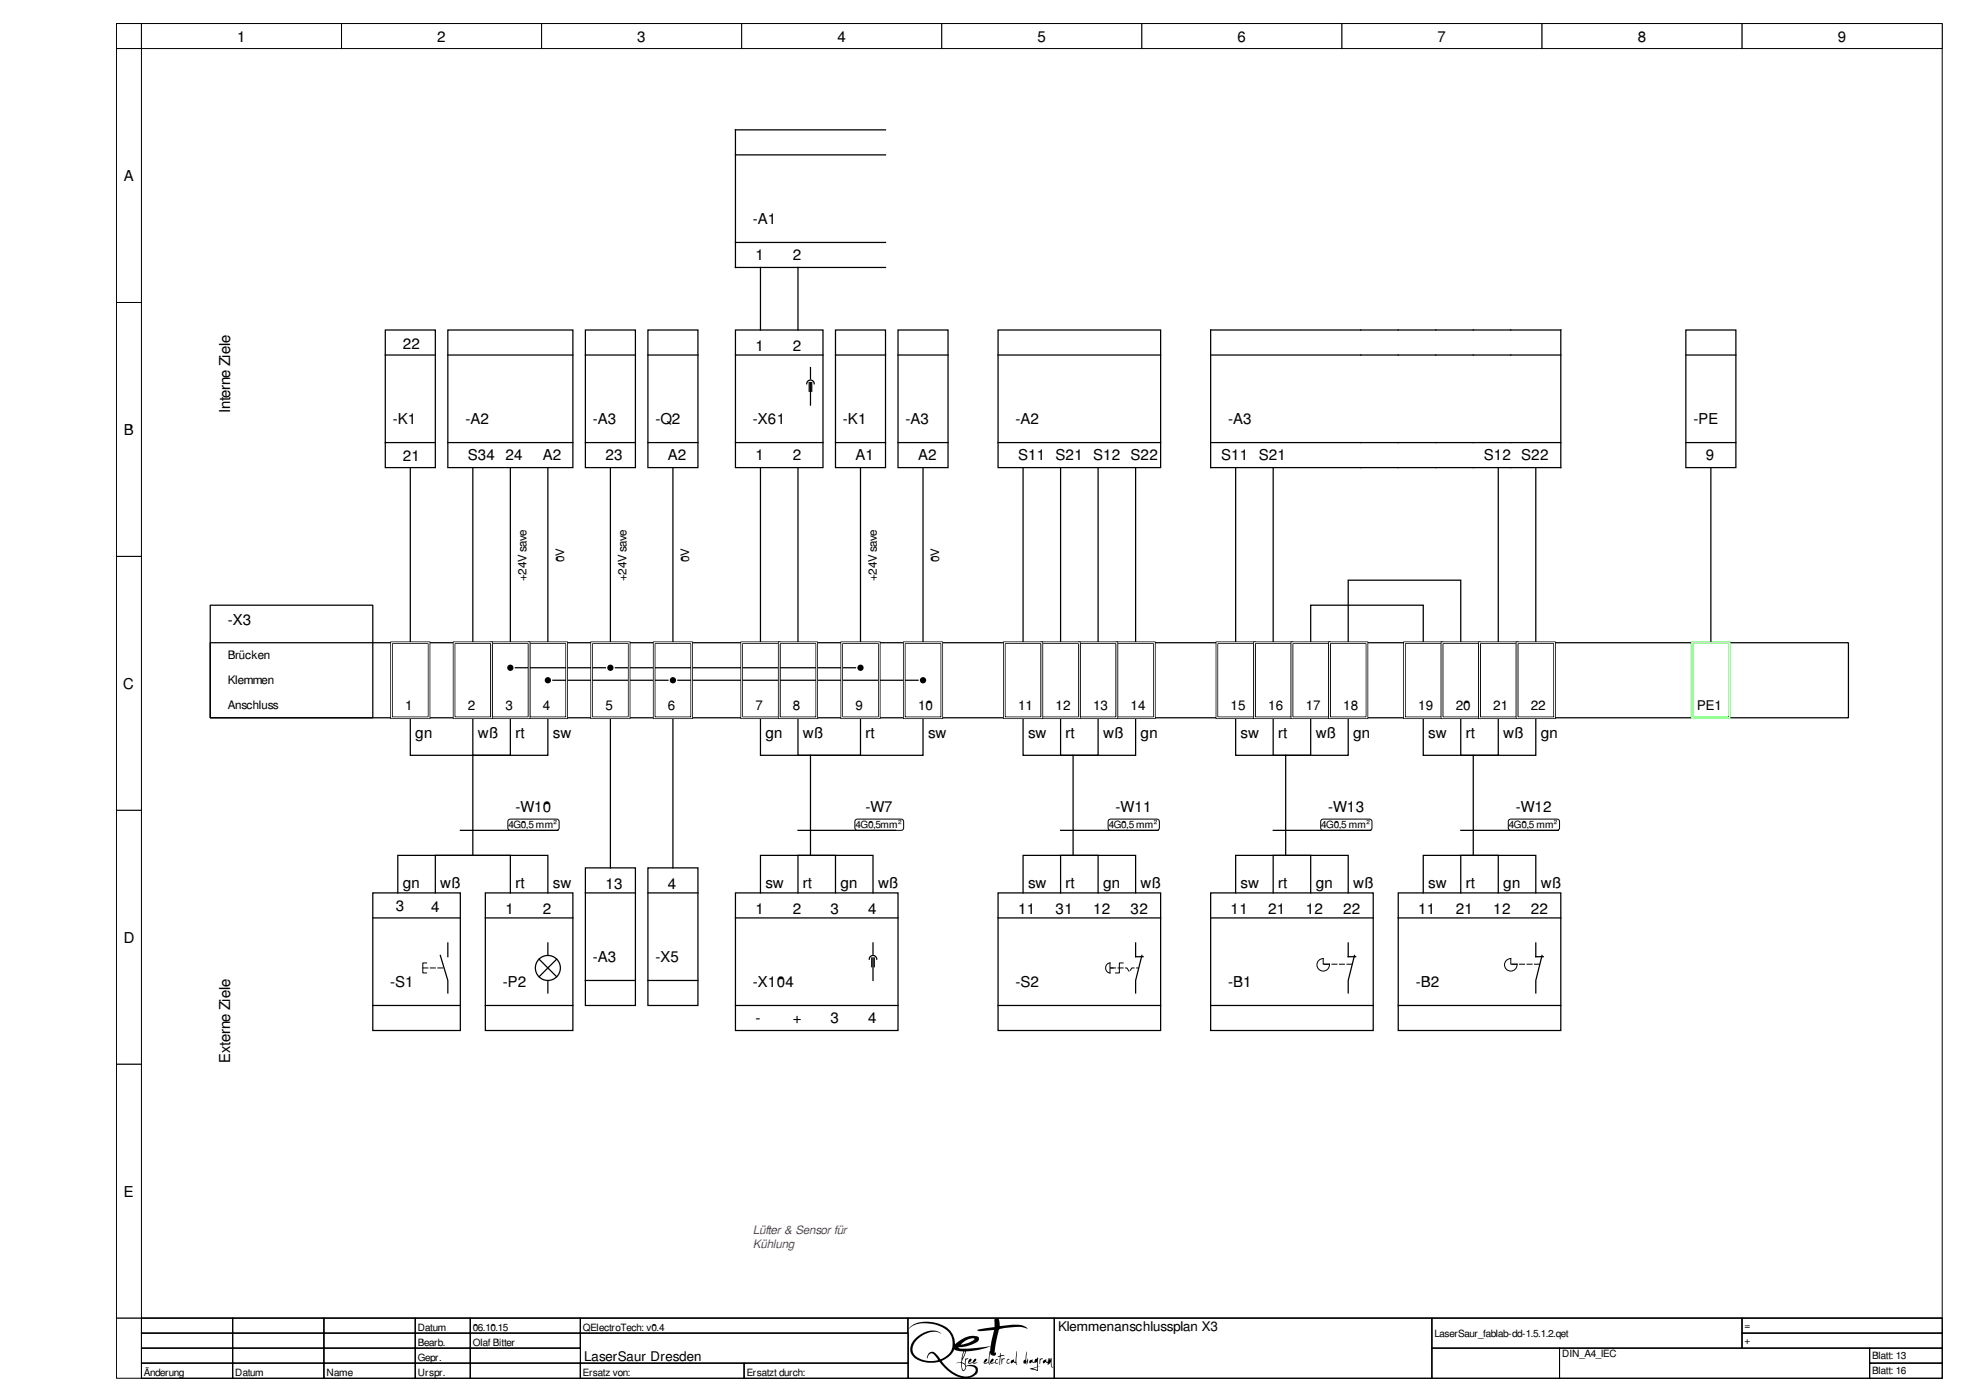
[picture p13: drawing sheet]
<svg xmlns="http://www.w3.org/2000/svg" width="420mm" height="297mm" viewBox="0 0 420 297" stroke-linecap="round" stroke-linejoin="round" font-family="sans-serif">
<defs><g id="words">
<g font-size="3.2">
<text x="50.6" y="9">1</text>
<text x="93.4" y="9">2</text>
<text x="136.1" y="9">3</text>
<text x="178.9" y="9">4</text>
<text x="221.6" y="9">5</text>
<text x="264.3" y="9">6</text>
<text x="307.1" y="9">7</text>
<text x="349.8" y="9">8</text>
<text x="392.6" y="9">9</text>
<text x="26.5" y="38.7">A</text>
<text x="160.8" y="47.8">-A1</text>
<text x="161.4" y="55.5">1</text>
<text x="169.4" y="55.5">2</text>
<text x="86" y="74.5">22</text>
<text x="161.4" y="75">1</text>
<text x="169.4" y="75">2</text>
<text x="49.2" y="88.1" transform="rotate(-90 49.2 88.1)">Interne Ziele</text>
<text x="26.5" y="92.9">B</text>
<text x="83.9" y="90.5">-K1</text>
<text x="99.4" y="90.5">-A2</text>
<text x="126.6" y="90.5">-A3</text>
<text x="140" y="90.5">-Q2</text>
<text x="160.8" y="90.5">-X61</text>
<text x="180.1" y="90.5">-K1</text>
<text x="193.4" y="90.5">-A3</text>
<text x="216.9" y="90.5">-A2</text>
<text x="262.3" y="90.5">-A3</text>
<text x="361.7" y="90.5">-PE</text>
<text x="86" y="98.5">21</text>
<text x="99.9" y="98.3">S34</text>
<text x="107.9" y="98.3">24</text>
<text x="116" y="98.3">A2</text>
<text x="129.3" y="98.3">23</text>
<text x="142.7" y="98.3">A2</text>
<text x="161.4" y="98.3">1</text>
<text x="169.4" y="98.3">2</text>
<text x="182.7" y="98.3">A1</text>
<text x="196.1" y="98.3">A2</text>
<text x="217.5" y="98.3">S11 S21 S12 S22</text>
<text x="260.8" y="98.3">S11 S21</text>
<text x="316.9" y="98.3">S12 S22</text>
<text x="364.4" y="98.3">9</text>
<text x="48.6" y="133.5">-X3</text>
<text x="26.3" y="147.2">C</text>
<text x="88.7" y="157.6">gn</text>
<text x="102.1" y="157.6">wß</text>
<text x="110.1" y="157.6">rt</text>
<text x="118.1" y="157.6">sw</text>
<text x="163.5" y="157.6">gn</text>
<text x="171.5" y="157.6">wß</text>
<text x="184.9" y="157.6">rt</text>
<text x="198.2" y="157.6">sw</text>
<text x="219.6" y="157.6">sw</text>
<text x="227.6" y="157.6">rt</text>
<text x="235.6" y="157.6">wß</text>
<text x="243.6" y="157.6">gn</text>
<text x="265" y="157.6">sw</text>
<text x="273" y="157.6">rt</text>
<text x="281" y="157.6">wß</text>
<text x="289.1" y="157.6">gn</text>
<text x="305.1" y="157.6">sw</text>
<text x="313.1" y="157.6">rt</text>
<text x="321.1" y="157.6">wß</text>
<text x="329.1" y="157.6">gn</text>
<text x="110.1" y="173.3">-W10</text>
<text x="184.9" y="173.3">-W7</text>
<text x="238.3" y="173.3">-W11</text>
<text x="283.7" y="173.3">-W13</text>
<text x="323.8" y="173.3">-W12</text>
<text x="86" y="189.6">gn</text>
<text x="94.1" y="189.6">wß</text>
<text x="110.1" y="189.6">rt</text>
<text x="118.1" y="189.6">sw</text>
<text x="129.3" y="189.9">13</text>
<text x="142.7" y="189.9">4</text>
<text x="163.5" y="189.6">sw</text>
<text x="171.5" y="189.6">rt</text>
<text x="179.5" y="189.6">gn</text>
<text x="187.5" y="189.6">wß</text>
<text x="219.6" y="189.6">sw</text>
<text x="227.6" y="189.6">rt</text>
<text x="235.6" y="189.6">gn</text>
<text x="243.6" y="189.6">wß</text>
<text x="265" y="189.6">sw</text>
<text x="273" y="189.6">rt</text>
<text x="281" y="189.6">gn</text>
<text x="289.1" y="189.6">wß</text>
<text x="305.1" y="189.6">sw</text>
<text x="313.1" y="189.6">rt</text>
<text x="321.1" y="189.6">gn</text>
<text x="329.1" y="189.6">wß</text>
<text x="84.6" y="194.6">3</text>
<text x="92.1" y="194.7">4</text>
<text x="107.9" y="195.2">1</text>
<text x="116" y="195.2">2</text>
<text x="161.4" y="195.2">1</text>
<text x="169.4" y="195.2">2</text>
<text x="177.4" y="195.2">3</text>
<text x="185.4" y="195.2">4</text>
<text x="217.5" y="195.2">11</text>
<text x="225.5" y="195.2">31</text>
<text x="233.5" y="195.2">12</text>
<text x="241.5" y="195.2">32</text>
<text x="262.9" y="195.2">11</text>
<text x="270.9" y="195.2">21</text>
<text x="278.9" y="195.2">12</text>
<text x="286.9" y="195.2">22</text>
<text x="302.9" y="195.2">11</text>
<text x="311" y="195.2">21</text>
<text x="319" y="195.2">12</text>
<text x="327" y="195.2">22</text>
<text x="26.5" y="201.4">D</text>
<text x="126.6" y="205.4">-A3</text>
<text x="140" y="205.4">-X5</text>
<text x="83.4" y="210.7">-S1</text>
<text x="107.4" y="210.7">-P2</text>
<text x="160.8" y="210.7">-X104</text>
<text x="216.9" y="210.7">-S2</text>
<text x="262.3" y="210.7">-B1</text>
<text x="302.4" y="210.7">-B2</text>
<text x="161.4" y="218.5">-</text>
<text x="169.4" y="218.5">+</text>
<text x="177.4" y="218.5">3</text>
<text x="185.4" y="218.5">4</text>
<text x="49.2" y="227" transform="rotate(-90 49.2 227)">Externe Ziele</text>
<text x="26.5" y="255.6">E</text>
</g>
<g font-size="2.9">
<text x="86.6" y="151.7">1</text>
<text x="99.9" y="151.7">2</text>
<text x="107.9" y="151.7">3</text>
<text x="116" y="151.7">4</text>
<text x="129.3" y="151.7">5</text>
<text x="142.7" y="151.7">6</text>
<text x="161.4" y="151.7">7</text>
<text x="169.4" y="151.7">8</text>
<text x="182.7" y="151.7">9</text>
<text x="196.1" y="151.7">10</text>
<text x="217.5" y="151.7">11</text>
<text x="225.5" y="151.7">12</text>
<text x="233.5" y="151.7">13</text>
<text x="241.5" y="151.7">14</text>
<text x="262.9" y="151.7">15</text>
<text x="270.9" y="151.7">16</text>
<text x="278.9" y="151.7">17</text>
<text x="286.9" y="151.7">18</text>
<text x="302.9" y="151.7">19</text>
<text x="311" y="151.7">20</text>
<text x="319" y="151.7">21</text>
<text x="327" y="151.7">22</text>
<text x="362.5" y="151.7">PE1</text>
<text x="226" y="284.2">Klemmenanschlussplan X3</text>
<text x="124.8" y="290.6">LaserSaur Dresden</text>
</g>
<g font-size="2.5">
<text x="112.5" y="124" transform="rotate(-90 112.5 124)">+24V save</text>
<text x="120.5" y="120" transform="rotate(-90 120.5 120)">0V</text>
<text x="133.9" y="124" transform="rotate(-90 133.9 124)">+24V save</text>
<text x="147.2" y="120" transform="rotate(-90 147.2 120)">0V</text>
<text x="187.3" y="124" transform="rotate(-90 187.3 124)">+24V save</text>
<text x="200.6" y="120" transform="rotate(-90 200.6 120)">0V</text>
<text x="48.6" y="140.7">Brücken</text>
<text x="48.6" y="146.1">Klemmen</text>
<text x="48.6" y="151.4">Anschluss</text>
</g>
<g font-size="2.5" fill="#800080">
<text x="160.8" y="263.6">Lüfter &amp; Sensor für</text>
<text x="160.8" y="266.5">Kühlung</text>
</g>
<g font-size="2.1">
<text x="108.6" y="176.8">4G0,5 mm²</text>
<text x="182.7" y="176.8">4G0,5mm²</text>
<text x="236.8" y="176.8">4G0,5 mm²</text>
<text x="282.2" y="176.8">4G0,5 mm²</text>
<text x="322.3" y="176.8">4G0,5 mm²</text>
<text x="89.2" y="284.2">Datum</text>
<text x="89.2" y="287.4">Bearb.</text>
<text x="101" y="284.2">06.10.15</text>
<text x="101" y="287.4">Olaf Bitter</text>
<text x="124.5" y="284.2">QElectroTech: v0.4</text>
<text x="306.4" y="285.5">LaserSaur_fablab-dd-1.5.1.2.qet</text>
<text x="372.7" y="283.9">=</text>
<text x="372.7" y="287.1">+</text>
<text x="30.7" y="293.8">Änderung</text>
<text x="50.2" y="293.8">Datum</text>
<text x="69.7" y="293.8">Name</text>
<text x="89.2" y="290.6">Gepr.</text>
<text x="89.2" y="293.8">Urspr.</text>
<text x="124.5" y="293.8">Ersatz von:</text>
<text x="159.5" y="293.8">Ersatzt durch:</text>
<text x="333.7" y="289.8">DIN_A4_IEC</text>
<text x="399.9" y="290.3">Blatt: 13</text>
<text x="399.9" y="293.5">Blatt: 16</text>
</g>
</g></defs>
<path d="M24.9 5h390v276.5h-390z" fill="none" stroke="#000" stroke-width=".21"/>
<g fill="#fff" stroke="#000" stroke-width=".21">
<path d="M24.9 5h5.3v5.4h-5.3z"/>
<path d="M30.2 5h42.8v5.4h-42.8z"/>
<path d="M73 5h42.7v5.4h-42.7z"/>
<path d="M115.7 5h42.7v5.4h-42.7z"/>
<path d="M158.4 5h42.8v5.4h-42.8z"/>
<path d="M201.2 5h42.7v5.4h-42.7z"/>
<path d="M243.9 5h42.7v5.4h-42.7z"/>
<path d="M286.6 5h42.8v5.4h-42.8z"/>
<path d="M329.4 5h42.7v5.4h-42.7z"/>
<path d="M372.1 5h42.8v5.4h-42.8z"/>
<path d="M24.9 10.4h5.3v54.2h-5.3z"/>
<path d="M24.9 64.6h5.3v54.2h-5.3z"/>
<path d="M24.9 118.8h5.3v54.2h-5.3z"/>
<path d="M24.9 173h5.3v54.3h-5.3z"/>
<path d="M24.9 227.3h5.3v54.2h-5.3z"/>
<path d="M24.9 281.5h390v12.8h-390z"/>
<path d="M30.2 281.5h19.5v3.2h-19.5z"/>
</g>
<path d="M30.2 281.5h19.5v3.2h-19.5z" fill="none" stroke="#000" stroke-width=".21"/>
<path d="M49.7 281.5h19.5v3.2h-19.5z" fill="#fff" stroke="#000" stroke-width=".21"/>
<path d="M49.7 281.5h19.5v3.2h-19.5z" fill="none" stroke="#000" stroke-width=".21"/>
<path d="M69.2 281.5h19.5v3.2h-19.5z" fill="#fff" stroke="#000" stroke-width=".21"/>
<path d="M69.2 281.5h19.5v3.2h-19.5z" fill="none" stroke="#000" stroke-width=".21"/>
<path d="M88.7 281.5h11.8v3.2h-11.8z" fill="#fff" stroke="#000" stroke-width=".21"/>
<path d="M88.7 281.5h11.8v3.2h-11.8z" fill="none" stroke="#000" stroke-width=".21"/>
<path d="M100.5 281.5h23.5v3.2h-23.5z" fill="#fff" stroke="#000" stroke-width=".21"/>
<path d="M100.5 281.5h23.5v3.2h-23.5z" fill="none" stroke="#000" stroke-width=".21"/>
<path d="M124 281.5h70v3.2h-70z" fill="#fff" stroke="#000" stroke-width=".21"/>
<path d="M124 281.5h70v3.2h-70z" fill="none" stroke="#000" stroke-width=".21"/>
<path d="M194 281.5h31.2v12.8h-31.2z" fill="#fff" stroke="#000" stroke-width=".21"/>
<g fill="#000">
<path d="M207 290.3l.4-.2a.61 .61 0 0 1-.5 .9 .87 .87 0 0 0 1.2-.7l.4-.1a.76 .76 0 0 1-.6 .8l.9-.1-.7 .3-.4-.2-.8 .2-.1-.3zM211.8 290.3l.4-.1a.73 .73 0 0 1-.6 .8l.9-.1 .1-.4a.38 .38 0 0 1 .5-.3v.2h-.2l-.2 .2v.4h.6a.57 .57 0 0 1-.9 0l-.1 .1a.53 .53 0 0 1-.8-.1zM213.6 288.9l.2 .5 .5-.1 .3 .3h-.7a1.89 1.89 0 0 0-.3 1.7l-.1 .2 .1-1.8h-.5l.5-.2zM214 290l.1 .2 .3-.1 .2 .1a.69 .69 0 0 0-.5 1l-.1 .1zM215.2 290.3l.2-.1 .2 .1a.42 .42 0 0 0-.4 .3 .42 .42 0 0 0 .1 .4l.5-.1a.44 .44 0 0 1-.6 .3 .44 .44 0 0 1-.1-.7zM217.2 288.6l-.1 1.9 .1 .9-.7-.6-.4 .3-.2-.2v-.3l.6-.4 .1 .4 .3 .3zM219.3 288.6l-.1 2.1 .4-.6v.9l-.1 .2-.1-.6-.1 .8-.4-.3a.41 .41 0 0 1-.3-.4 .41 .41 0 0 1 .4-.4zM222.2 290v.2l.3-.1 .3 .1-.5 .2-.2 .9zM223 290.4l.4-.2 .1 .5 .3 .2 .1-.8 .1 .7 .2-.8 .1 .5 .3-.5 .1 1.7 .1 .2 .3-.1-.5 .2-.2-1.2-.2 .4-.1-.1-.2 .3-.1-.3-.5-.3-.5 .3v-.5z"/>
<path d="M207 290.3l-.2 .8 .3 .1 .6-.2a.83 .83 0 0 0 1.2-.1l-.8 .1-.1-.1a.53 .53 0 0 0 .4-.8l-.3 .2a.88 .88 0 0 1-1.2 .7l.6-.6-.1-.3zM207 290.3l.2-.1h.3l-.1 .4-.5 .3 .2 .1 .6-.1 .5-.7h.3a.62 .62 0 0 1-.5 .7l.1 .1 .7-.1-.7 .3-.3-.2-.9 .2-.1-.3z"/>
<path d="M211.8 290.3l-.3 .7a.87 .87 0 0 0 1 0l.4 .2 .4-.2h-.6v-.4l.2-.2h.3l-.1-.2a.46 .46 0 0 0-.6 .5v.2l-.9 .1a.66 .66 0 0 0 .5-.9zM211.9 290.2h.3a.76 .76 0 0 1-.6 .8h.2a.65 .65 0 0 0 .9-.6l.3-.2 .2 .1-.3 .1-.2 .6h.6a.49 .49 0 0 1-.8 0l-.2 .1a.53 .53 0 0 1-.8-.1z"/>
<path d="M194.5 283.3l-.5 .7 .8-.8 1.4-.5 1.4-.1 1.4 .1a6.3 6.3 0 0 1 3.7 1.8l.3 .4a3.5 3.5 0 0 1-1.2 4.9l-.9 .5-1.1-1.3a1.08 1.08 0 0 0-1.3-.1 1.08 1.08 0 0 0-.4 1.2 .92 .92 0 0 1 .7-1 .92 .92 0 0 1 1.1 .6l.5 .7a5.1 5.1 0 0 1-5.2-1.2l-.3-.9 .2-1a4.1 4.1 0 0 1 1.9-2.1l1.1-.5 1-.3h.9l1.1 .4-1.2-.6a4.9 4.9 0 0 0-4 1.3 2.72 2.72 0 0 0-.2 4.7 6 6 0 0 0 3.1 .8l1.9-.2 1.6 1.8a5 5 0 0 0 5.2 1.5l.8-.4 .5-.5a1.19 1.19 0 0 0-.1-1.3 1.19 1.19 0 0 0-1.3-.4l-1 .2-.1-1.1 .2-.3 .3-.1-.1-.2-.4 .2-.1-.1-.1 1.1-.6-.3 .9-2.3 2.8-.4 2.4-.7-.5 3.4-.8 .1 .5-.4 .1-.3-.1-.2-.5 .3-.2 .5v.2l.4 .1 .6-.2 .3 .4h.1l-.2-.7 .2-1.8 .2 .4 .6 .2a.4 .4 0 0 0 .5-.4l-.1-.3-.2 .1v-.7l.9-4.3 1.3-.3 2.9-.3 1.9 .4a1.04 1.04 0 0 0-1-.6l-2.2-.2-2.7 .3-.3-1.6a.53 .53 0 0 0-.7 0 .53 .53 0 0 0-.2 .6v1.2l-3.7 .6 .7 .3 2.9-.3-.7 3.5-5.6 .5a1.33 1.33 0 0 1-1.3-.3l1.4-.1 2.1-.7 .8-.6 .1-.7-.8-.3-1.7 .1-1.5 .8-1.1 .9-.2-1.2a5.5 5.5 0 0 0-5.3-3.6h-1.3l-1.3 .2zM194.5 283.3a6.6 6.6 0 0 1 6.2-.5l1.1 .5a4.5 4.5 0 0 1 2.2 3.8l.2-.2a4.8 4.8 0 0 1 4.7-1.4l.2 .1a1.01 1.01 0 0 1-.9 1.2 7.9 7.9 0 0 1-3.2 .9h-.3l.5 .3h1.4l5-.5 .7-3.5-2.9 .3-.7-.3 3.8-.6-.1-1.6 .2-.3h.5l.3 .2 .2 1.5 2.7-.3a4 4 0 0 1 3.1 .7l.1 .1-1.4-.3h-.8l-3.7 .4a4.9 4.9 0 0 0-.8 2.6l-.3 2.3v.3l.2-.2v.3l-.2 .4a.66 .66 0 0 1-1-.6l-.1 .5a2.81 2.81 0 0 0 .1 2h-.2l-.2-.4-.6 .2-.4-.1v-.2l.2-.5 .5-.3 .1 .2-.1 .3-.5 .4 .8-.1 .5-3.4-2.4 .7-2.8 .4-.9 2.2 .6 .4 .1-1.1 .1 .1 .5-.1v.1l-.5 .3-.1 .8 .2 .4a2.39 2.39 0 0 1 1.9-.1l.5 .5 .1 .5-.1 .6-.5 .5-1.3 .5h-1.9a10.2 10.2 0 0 1-4.4-3.4l-.4 .1a6.8 6.8 0 0 1-3.9-.3l-1-.6-.5-.6-.4-.6-.1-.8a5 5 0 0 1 4-3.8h1.5l1.2 .6a3.3 3.3 0 0 0-3.8 .2 3.6 3.6 0 0 0-2.3 3.8 3.3 3.3 0 0 0 2.3 1.7l1.7 .2 1.4-.3-.8-1-.5-.4-.7 .3-.3 .8-.1-.1a1.2 1.2 0 0 1 1.3-1.3l.8 .6 .8 .9h.2l1-.6 .8-.7 .5-.9 .1-.9a4 4 0 0 0-3.4-4.2l-1.1-.2a5.2 5.2 0 0 0-5 1.2zM205.3 287.1l1.4-1.1 1-.2 .5 .1a4.8 4.8 0 0 1-2.9 1.2zM205.3 287.1h.4l1.3-.4 1.2-.8-.5-.1-1 .2zM201.1 290.6a5.3 5.3 0 0 0 2.7-2.3v-.1a2.42 2.42 0 0 0 1.8 .4h.2l-.5 2.3h-.8l-.3 .3 .6-.2h.5a1.65 1.65 0 0 0 .5 1.8l.3-.3 .2-.4a.98 .98 0 0 1 1.4-.3 .9 .9 0 0 1 .7 .8 .9 .9 0 0 1-.6 .9l-.4 .3a5.4 5.4 0 0 1-5.5-2.2zM201.1 290.6a8.4 8.4 0 0 0 3.8 3.1 2.57 2.57 0 0 0 3.5-1 1.39 1.39 0 0 0-1.9-.9l-.4 .7-.4 .3-.3-.5-.1-1.3h-.5l-.6 .2a1.05 1.05 0 0 1 1.1-.3l.5-2.3-1.2-.1-.8-.3a4 4 0 0 1-2.4 2.3zM206 288.6h.2l-.1 .2-.5 1.3zM206 288.6l-.4 1.5 .5-1.3 .1-.2zM205.5 291.1l.6 .4 .1 .5a.39 .39 0 0 1-.1 .4 .39 .39 0 0 1-.5 .1zM205.5 291.1a1.36 1.36 0 0 0 .4 1.5l.3-.7a.84 .84 0 0 0-.7-.8z"/>
<path d="M194.5 283.3l-.5 .6 .1-.1a5.9 5.9 0 0 1 5.6-1 4.2 4.2 0 0 1 3.8 4.3 3.4 3.4 0 0 1-2.7 3.1l-1-1.2a1.06 1.06 0 0 0-1.3-.1 1.06 1.06 0 0 0-.4 1.2 .92 .92 0 0 1 .7-1 .92 .92 0 0 1 1.1 .6 .69 .69 0 0 1 .4 .8 5.3 5.3 0 0 1-5.1-1.3 2.77 2.77 0 0 1 1.2-3.6 4 4 0 0 1 4.7-.8 3.4 3.4 0 0 0-4.4 .1 3.5 3.5 0 0 0-2 4.2 5 5 0 0 0 4.9 1.9l1.1-.2a7.9 7.9 0 0 0 5.7 3.5 2.66 2.66 0 0 0 2.5-1.4 1.2 1.2 0 0 0-1.5-1.4l-1 .2-.1-.2v-1l.5-.3v-.1h-.6l-.1 1.1-.6-.3 .9-2.3 2.8-.4 2.4-.7-.1 1a1.4 1.4 0 0 0-.3 1.3l-.1 1.1-.8 .1 .5-.4 .1-.3-.2-.2-.4 .3-.2 .7 .4 .1 .6-.2 .2 .4h.2a3.5 3.5 0 0 1 0-2.5 .65 .65 0 0 0 .5 .6 .65 .65 0 0 0 .8-.4v-.3l-.3 .2v-.2v-.9l.9-4a10.9 10.9 0 0 1 6.1-.2 3.7 3.7 0 0 0-3.2-.8l-2.7 .3-.2-1.3a.52 .52 0 0 0-.6-.4 .52 .52 0 0 0-.4 .7v1.2l-3.7 .6 .7 .3 2.9-.3-.7 3.5a24.3 24.3 0 0 1-6.6 .5l-.3-.3h.3a7.1 7.1 0 0 0 4-1.4l.1-.5-.2-.3a5 5 0 0 0-4.9 1.6 4.6 4.6 0 0 0-3.8-4.5 6.4 6.4 0 0 0-5.7 .7zM205.4 287a2.7 2.7 0 0 1 2.8-1.1 4.8 4.8 0 0 1-3 1.2zM201.1 290.6a4.9 4.9 0 0 0 2.7-2.4l.8 .3 1.2 .1-.5 2.3h-.8l-.3 .3 .6-.2h.5a1.66 1.66 0 0 0 .5 1.8l.3-.3 .3-.7a1.77 1.77 0 0 1 2 .6 1.9 1.9 0 0 1-2.4 1.5 7.7 7.7 0 0 1-4.9-3.3zM205.9 288.7l.3-.1-.6 1.5zM205.5 291.1a.77 .77 0 0 1 .7 .7 .77 .77 0 0 1-.5 .8l-.2-.6z"/>
<path d="M213.6 288.9v.6l-.5 .2h.5l-.1 1.5 .1 .3 .2-1.8 .8-.1-.3-.3-.6 .1zM213.6 288.9l.1 .5 .6-.1 .3 .3a.59 .59 0 0 0-.9 .3l-.1 1.6v-1.8h-.5l.5-.2z"/>
<path d="M214 290v1.3l.1-.9 .5-.3h-.2l-.3 .1zM214 290l.1 .2 .3-.1h.2a.72 .72 0 0 0-.5 1l-.1 .2z"/>
<path d="M215.1 290.3l-.1 .7 .5 .2 .3-.3-.5 .1-.2-.1 .2-.5h.3v-.2zM215.2 290.3l.4-.1v.2h-.3l-.2 .5 .2 .1 .5-.1-.3 .3-.5-.2z"/>
<path d="M217.2 288.6l-.3 2.3a.44 .44 0 0 1-.4-.7l-.1 .2a.36 .36 0 0 0-.5 .3 .36 .36 0 0 0 .3 .4l.3-.3 .4 .3 .2 .3h.2l-.2-.4 .1-.1-.1-.2zM217.2 288.6l-.1 2.1 .1 .2-.1 .1 .2 .4-.8-.6-.3 .3a.38 .38 0 0 1-.3-.5 .38 .38 0 0 1 .5-.2l.1-.2 .1 .6 .3 .1z"/>
<path d="M219.3 288.6l-.2 1.2a.55 .55 0 0 1-.5 .8v.5h.4l.3 .3 .1-.8 .1 .6 .1-1.1-.4 .6zM219.3 288.6l-.1 2.1 .4-.6v.8l-.1 .3-.1-.6-.1 .8-.2-.2a.45 .45 0 0 1-.5-.5 .45 .45 0 0 1 .4-.4z"/>
<path d="M220 290.5l-.2 .4 .2 .2 .4-.3 .4 .2 .7-.2v1.1l-1.4 .3v.1l1.6 .5v-.9l.5-.2-.5 .1v-1.9h-.1l-.1 .3h-.4l-.1 .7-.4-.1-.1-.6zM220 290.5l.5-.3 .1 .6 .3 .1a.63 .63 0 0 1 .6-.7l.2-.3v1.9l.5-.1-.5 .2v.9l-1.7-.5 1.5-.4v-1.1l-.7 .2-.4-.2-.4 .3-.2-.2zM220.6 292.3l.9-.3v.5zM220.6 292.3l.9 .2v-.5z"/>
<path d="M220.1 290.4l-.2 .2v.5l.5-.3 .4 .2 .7-.2v1.1l-1.5 .4 1.7 .5v-.9l.4-.2-.4 .1v-1.9l-.2 .3a.64 .64 0 0 0-.6 .7l-.3-.1-.1-.6zM220.6 292.3l.9-.3v.5z"/>
<path d="M222.2 290l-.1 1.3 .2-.9 .5-.2-.3-.1-.3 .1zM222.2 290v.2l.3-.1 .3 .1-.5 .2-.2 .9z"/>
<path d="M223 290.4l-.2 .5 .1 .2 .5-.3 .4 .3v.4l.3-.4 .1 .1 .2-.4 .2 1.2 .5-.2-.3 .1-.1-.2-.1-1.7-.3 .5-.1-.5-.2 .8-.1-.8-.1 .9a.49 .49 0 0 1-.4-.7zM223 290.4l.4-.2 .1 .6 .3 .1 .1-.9 .1 .8 .2-.8 .1 .5 .3-.5 .1 1.7 .1 .2 .3-.1-.5 .2-.2-1.2-.2 .4-.1-.1-.3 .4v-.4l-.4-.3-.5 .3-.1-.2z"/>
</g>
<path d="M194 281.5h31.2v12.8h-31.2z" fill="none" stroke="#000" stroke-width=".21"/>
<path d="M225.2 281.5h80.7v12.8h-80.7z" fill="#fff" stroke="#000" stroke-width=".21"/>
<path d="M225.2 281.5h80.7v12.8h-80.7z" fill="none" stroke="#000" stroke-width=".21"/>
<path d="M305.9 281.5h66.2v6.4h-66.2z" fill="#fff" stroke="#000" stroke-width=".21"/>
<path d="M305.9 281.5h66.2v6.4h-66.2z" fill="none" stroke="#000" stroke-width=".21"/>
<path d="M372.1 281.5h42.8v3.2h-42.8z" fill="#fff" stroke="#000" stroke-width=".21"/>
<path d="M372.1 281.5h42.8v3.2h-42.8z" fill="none" stroke="#000" stroke-width=".21"/>
<path d="M30.2 284.7h19.5v3.2h-19.5z" fill="#fff" stroke="#000" stroke-width=".21"/>
<path d="M30.2 284.7h19.5v3.2h-19.5z" fill="none" stroke="#000" stroke-width=".21"/>
<path d="M49.7 284.7h19.5v3.2h-19.5z" fill="#fff" stroke="#000" stroke-width=".21"/>
<path d="M49.7 284.7h19.5v3.2h-19.5z" fill="none" stroke="#000" stroke-width=".21"/>
<path d="M69.2 284.7h19.5v3.2h-19.5z" fill="#fff" stroke="#000" stroke-width=".21"/>
<path d="M69.2 284.7h19.5v3.2h-19.5z" fill="none" stroke="#000" stroke-width=".21"/>
<path d="M88.7 284.7h11.8v3.2h-11.8z" fill="#fff" stroke="#000" stroke-width=".21"/>
<path d="M88.7 284.7h11.8v3.2h-11.8z" fill="none" stroke="#000" stroke-width=".21"/>
<path d="M100.5 284.7h23.5v3.2h-23.5z" fill="#fff" stroke="#000" stroke-width=".21"/>
<path d="M100.5 284.7h23.5v3.2h-23.5z" fill="none" stroke="#000" stroke-width=".21"/>
<path d="M124 284.7h70v6.4h-70z" fill="#fff" stroke="#000" stroke-width=".21"/>
<path d="M124 284.7h70v6.4h-70z" fill="none" stroke="#000" stroke-width=".21"/>
<path d="M372.1 284.7h42.8v3.2h-42.8z" fill="#fff" stroke="#000" stroke-width=".21"/>
<path d="M372.1 284.7h42.8v3.2h-42.8z" fill="none" stroke="#000" stroke-width=".21"/>
<path d="M30.2 287.9h19.5v3.2h-19.5z" fill="#fff" stroke="#000" stroke-width=".21"/>
<path d="M30.2 287.9h19.5v3.2h-19.5z" fill="none" stroke="#000" stroke-width=".21"/>
<path d="M49.7 287.9h19.5v3.2h-19.5z" fill="#fff" stroke="#000" stroke-width=".21"/>
<path d="M49.7 287.9h19.5v3.2h-19.5z" fill="none" stroke="#000" stroke-width=".21"/>
<path d="M69.2 287.9h19.5v3.2h-19.5z" fill="#fff" stroke="#000" stroke-width=".21"/>
<path d="M69.2 287.9h19.5v3.2h-19.5z" fill="none" stroke="#000" stroke-width=".21"/>
<path d="M88.7 287.9h11.8v3.2h-11.8z" fill="#fff" stroke="#000" stroke-width=".21"/>
<path d="M88.7 287.9h11.8v3.2h-11.8z" fill="none" stroke="#000" stroke-width=".21"/>
<path d="M100.5 287.9h23.5v3.2h-23.5z" fill="#fff" stroke="#000" stroke-width=".21"/>
<path d="M100.5 287.9h23.5v3.2h-23.5z" fill="none" stroke="#000" stroke-width=".21"/>
<path d="M305.9 287.9h27.2v6.4h-27.2z" fill="#fff" stroke="#000" stroke-width=".21"/>
<path d="M305.9 287.9h27.2v6.4h-27.2z" fill="none" stroke="#000" stroke-width=".21"/>
<path d="M333.1 287.9h66.3v6.4h-66.3z" fill="#fff" stroke="#000" stroke-width=".21"/>
<path d="M333.1 287.9h66.3v6.4h-66.3z" fill="none" stroke="#000" stroke-width=".21"/>
<path d="M399.4 287.9h15.5v3.2h-15.5z" fill="#fff" stroke="#000" stroke-width=".21"/>
<path d="M399.4 287.9h15.5v3.2h-15.5z" fill="none" stroke="#000" stroke-width=".21"/>
<path d="M30.2 291.1h19.5v3.2h-19.5z" fill="#fff" stroke="#000" stroke-width=".21"/>
<path d="M30.2 291.1h19.5v3.2h-19.5z" fill="none" stroke="#000" stroke-width=".21"/>
<path d="M49.7 291.1h19.5v3.2h-19.5z" fill="#fff" stroke="#000" stroke-width=".21"/>
<path d="M49.7 291.1h19.5v3.2h-19.5z" fill="none" stroke="#000" stroke-width=".21"/>
<path d="M69.2 291.1h19.5v3.2h-19.5z" fill="#fff" stroke="#000" stroke-width=".21"/>
<path d="M69.2 291.1h19.5v3.2h-19.5z" fill="none" stroke="#000" stroke-width=".21"/>
<path d="M88.7 291.1h11.8v3.2h-11.8z" fill="#fff" stroke="#000" stroke-width=".21"/>
<path d="M88.7 291.1h11.8v3.2h-11.8z" fill="none" stroke="#000" stroke-width=".21"/>
<path d="M100.5 291.1h23.5v3.2h-23.5z" fill="#fff" stroke="#000" stroke-width=".21"/>
<path d="M100.5 291.1h23.5v3.2h-23.5z" fill="none" stroke="#000" stroke-width=".21"/>
<path d="M124 291.1h35v3.2h-35z" fill="#fff" stroke="#000" stroke-width=".21"/>
<path d="M124 291.1h35v3.2h-35z" fill="none" stroke="#000" stroke-width=".21"/>
<path d="M159 291.1h35v3.2h-35z" fill="#fff" stroke="#000" stroke-width=".21"/>
<path d="M159 291.1h35v3.2h-35z" fill="none" stroke="#000" stroke-width=".21"/>
<path d="M399.4 291.1h15.5v3.2h-15.5z" fill="#fff" stroke="#000" stroke-width=".21"/>
<path d="M108.6 175.2l.4-.3h9.9l.5 .3v1.6v.3l-.5 .2h-9.9l-.3-.1-.2-.4zM182.9 175l9.6-.1 .4 .3 .1 1.6-.1 .3-.4 .2h-9.4l-.2-.1-.3-.4v-1.4zM236.8 175.2l.4-.3h9.9l.5 .3v1.6v.3l-.5 .2h-9.9l-.4-.2-.1-.3zM282.2 175.2l.4-.3h9.9l.5 .3 .1 1.6-.1 .3-.5 .2h-9.9l-.4-.2-.1-.3zM322.2 175.2l.5-.3h9.9l.5 .3v1.6v.3l-.5 .2h-9.9l-.5-.2v-.3zM91.1 205.6h-.8v2.2h.8M236.4 205.9l.7-.3v2.2a1.09 1.09 0 0 1-.7-1.9zM239.9 205.6h-.8v2.2h-.8M281.6 205.2l.6-.4 .4-.1v1.2h1.4a1.34 1.34 0 0 1-1.7 1.4 1.34 1.34 0 0 1-.7-2.1zM321.6 205.2l.7-.4 .4-.1v1.2h1.3a1.34 1.34 0 0 1-1.6 1.4 1.34 1.34 0 0 1-.8-2.1zM399.4 291.1h15.5v3.2h-15.5z" fill="none" stroke="#000" stroke-width=".21"/>
<g fill="none" stroke="#000" stroke-width=".27">
<path d="M157.1 33.1h32M189.1 27.7h-32v29.4h32M157.1 51.8h32M162.4 57.1v13.4M170.5 57.1v13.4M82.3 70.5h10.7v29.4h-10.7zM82.3 75.8h10.7M95.7 70.5h26.7v29.4h-26.7zM95.7 75.8h26.7M125 70.5h10.7v29.4h-10.7zM125 75.8h10.7M138.4 70.5h10.7v29.4h-10.7z"/>
<path d="M138.4 75.8h10.7M157.1 70.5h18.7v29.4h-18.7zM157.1 75.8h18.7M173.1 78.5v2.4M178.5 70.5h10.6v29.4h-10.6zM178.5 75.8h10.6M191.8 70.5h10.7v29.4h-10.7zM191.8 75.8h10.7M213.2 70.5h34.7v29.4h-34.7zM213.2 75.8h34.7M258.6 70.5h74.8v29.4h-74.8zM258.6 75.8h74.8"/>
<path d="M360.1 70.5h10.7v29.4h-10.7zM360.1 75.8h10.7M82.3 94.5h10.7M87.6 99.9v37.4M95.7 94.5h26.7M101 99.9v37.4M109 99.9v37.4M117 99.9v37.4M125 94.5h10.7M130.4 99.9v37.4M138.4 94.5h10.7M143.7 99.9v37.4"/>
<path d="M157.1 94.5h18.7M162.4 99.9v37.4M170.5 99.9v37.4M172.3 82a.8 .8 0 0 1 .8-.8 .8 .8 0 0 1 .8 .8M172.9 81.7v1.9M173.1 81.7v4.8M173.4 81.7v1.9M178.5 94.5h10.6M183.8 99.9v37.4M191.8 94.5h10.7M197.2 99.9v37.4M213.2 94.5h34.7"/>
<path d="M218.5 99.9v37.4M226.5 99.9v37.4M234.6 99.9v37.4M242.6 99.9v37.4M258.6 94.5h74.8M263.9 99.9v37.4M272 99.9v37.4M320 99.9v37.4M328.1 99.9v37.4M360.1 94.5h10.7M365.4 99.9v37.4M44.9 137.3h349.9v16h-349.9z"/>
<path d="M44.9 129.2h34.7v24.1h-34.7zM280 137.3v-8.1h24v8.1M288 137.3v-13.4h24v13.4M87.6 153.3v8h29.4v-8M101 153.3v8h8v-8M110.1 142.6h19.2M118.1 145.3h24.6M130.4 153.3v32M131.5 142.6h51.2M143.7 153.3v32M144.8 145.3h51.3M162.4 153.3v8h34.8v-8"/>
<path d="M170.5 153.3v8h13.3v-8M218.5 153.3v8h24.1v-8M226.5 153.3v8h8.1v-8M263.9 153.3v8h24.1v-8M272 153.3v8h8v-8M304 153.3v8h24.1v-8M312 153.3v8h8v-8M98.3 177.3h20.8M101 161.3v21.4M170.5 177.3h20.8M173.1 161.3v21.4M226.6 177.3h20.8"/>
<path d="M229.2 161.3v21.4M272 177.3h20.8M274.6 161.3v21.4M312 177.3h20.8M314.7 161.3v21.4M79.6 190.7h18.7v29.4h-18.7zM79.6 196h18.7M85 190.7v-8h32v8M93 190.7v-8h16v8M103.7 190.7h18.7v29.4h-18.7zM103.7 196h18.7M125 185.3h10.7v29.4h-10.7z"/>
<path d="M125 190.7h10.7M138.4 185.3h10.7v29.4h-10.7zM138.4 190.7h10.7M157.1 190.7h34.7v29.4h-34.7zM157.1 196h34.7M162.4 190.7v-8h24.1v8M170.5 190.7v-8h8v8M213.2 190.7h34.7v29.4h-34.7zM213.2 196h34.7M218.5 190.7v-8h24.1v8M226.5 190.7v-8h8.1v8M258.6 190.7h34.7v29.4h-34.7z"/>
<path d="M258.6 196h34.7M263.9 190.7v-8h24.1v8M272 190.7v-8h8v8M298.7 190.7h34.7v29.4h-34.7zM298.7 196h34.7M304 190.7v-8h24.1v8M312 190.7v-8h8v8M79.6 214.7h18.7M94.1 204l1.6 5.4v2.6M95.7 201.4v2.9M103.7 214.7h18.7M115.1 204.8l3.8 3.8"/>
<path d="M117 201.4v2.6M117 209.4v2.6M118.9 204.8l-3.8 3.8M125 209.4h10.7M138.4 209.4h10.7M157.1 214.7h34.7M185.7 204.8a.8 .8 0 0 1 .8-.8 .8 .8 0 0 1 .8 .8M186.2 204.6v1.8M186.5 201.4v2.4M186.5 204.6v4.8M186.7 204.6v1.8M213.2 214.7h34.7"/>
<path d="M242.6 201.4v2.9h1.6M243.9 204l-1.3 5.4v2.6M258.6 214.7h34.7M288 201.4v2.9h1.6M289.3 204l-1.3 5.4v2.6M298.7 214.7h34.7M328.1 201.4v2.9h1.6M329.4 204l-1.3 5.4v2.6"/>
<circle cx="117" cy="206.7" r="2.67"/>
</g>
<g fill="none" stroke="#000" stroke-width=".53">
<path d="M83.6 137.3h8.1v16h-8.1zM97 137.3h8v16h-8zM105 137.3h8v16h-8zM113 137.3h8v16h-8zM126.4 137.3h8v16h-8zM139.7 137.3h8v16h-8zM158.4 137.3h8v16h-8zM166.4 137.3h8.1v16h-8.1zM179.8 137.3h8v16h-8zM193.2 137.3h8v16h-8zM214.5 137.3h8v16h-8zM222.5 137.3h8.1v16h-8.1z"/>
<path d="M230.6 137.3h8v16h-8zM238.6 137.3h8v16h-8zM259.9 137.3h8v16h-8zM267.9 137.3h8.1v16h-8.1zM276 137.3h8v16h-8zM284 137.3h8v16h-8zM300 137.3h8v16h-8zM308 137.3h8v16h-8zM316 137.3h8v16h-8zM324 137.3h8.1v16h-8.1z"/>
</g>
<g fill="none" stroke="#fff" stroke-width=".21">
<path d="M83.6 137.3h8.1v16h-8.1zM97 137.3h8v16h-8zM105 137.3h8v16h-8zM113 137.3h8v16h-8zM126.4 137.3h8v16h-8zM139.7 137.3h8v16h-8zM158.4 137.3h8v16h-8zM166.4 137.3h8.1v16h-8.1zM179.8 137.3h8v16h-8zM193.2 137.3h8v16h-8zM214.5 137.3h8v16h-8zM222.5 137.3h8.1v16h-8.1z"/>
<path d="M230.6 137.3h8v16h-8zM238.6 137.3h8v16h-8zM259.9 137.3h8v16h-8zM267.9 137.3h8.1v16h-8.1zM276 137.3h8v16h-8zM284 137.3h8v16h-8zM300 137.3h8v16h-8zM308 137.3h8v16h-8zM316 137.3h8v16h-8zM324 137.3h8.1v16h-8.1zM361.4 137.3h8.1v16h-8.1z"/>
</g>
<path d="M90.3 206.7h4.6M237.2 206.7h3.5l.5 .8 .6-.8h1.3M237.2 206.7h.6M282.9 205.9h5.9M323 205.9h5.9" fill="none" stroke="#000" stroke-width=".21" stroke-dasharray="1.1 .5"/>
<g fill="#000" stroke="#000" stroke-width=".27">
<circle cx="109" cy="142.6" r=".53"/>
<circle cx="117" cy="145.3" r=".53"/>
<circle cx="130.4" cy="142.6" r=".53"/>
<circle cx="143.7" cy="145.3" r=".53"/>
<circle cx="183.8" cy="142.6" r=".53"/>
<circle cx="197.2" cy="145.3" r=".53"/>
</g>
<path d="M361.4 137.3h8.1v16h-8.1z" fill="none" stroke="#0f0" stroke-width=".53"/>
<use href="#words"/>
</svg>
